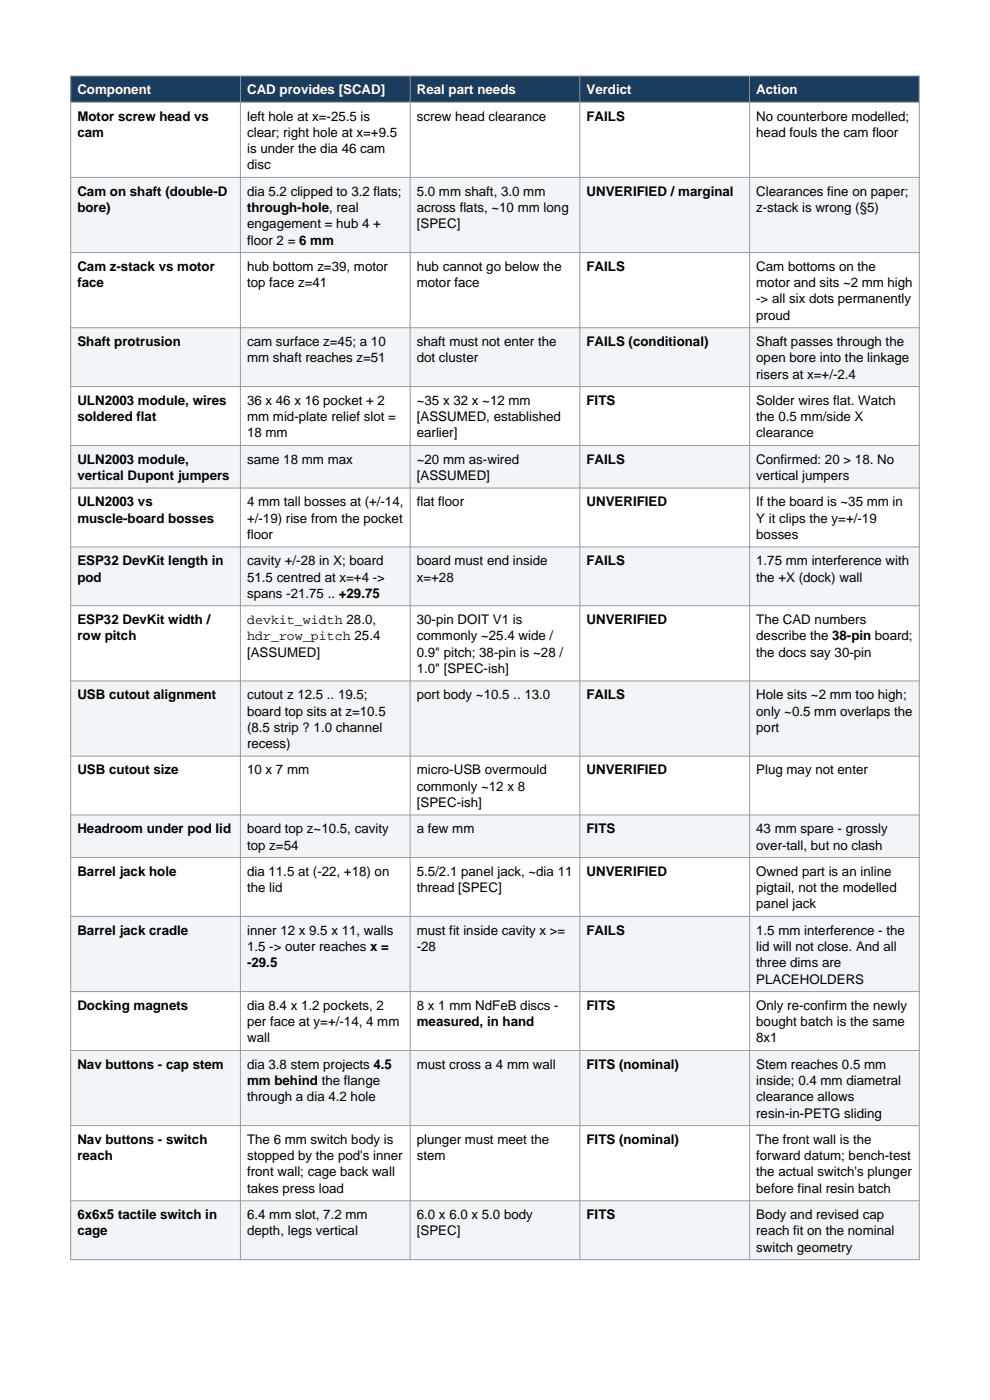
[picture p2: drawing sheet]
<svg xmlns="http://www.w3.org/2000/svg" width="210mm" height="297mm" viewBox="0 0 210 297" stroke-linecap="round" stroke-linejoin="round" font-family="sans-serif">
<defs><g id="words">
<g font-size="2.8" fill="#fff">
<text x="16.4" y="20">Component</text>
<text x="52.4" y="20">CAD provides [SCAD]</text>
<text x="88.4" y="20">Real part needs</text>
<text x="124.4" y="20">Verdict</text>
<text x="160.4" y="20">Action</text>
</g>
<g font-size="2.8">
<text x="16.4" y="25.6">Motor screw head vs</text>
<text x="16.4" y="29">cam</text>
<text x="52.4" y="25.6">left hole at x=-25.5 is</text>
<text x="52.4" y="29">clear; right hole at x=+9.5</text>
<text x="88.4" y="25.6">screw head clearance</text>
<text x="124.4" y="25.6">FAILS</text>
<text x="160.4" y="25.6">No counterbore modelled;</text>
<text x="160.4" y="29">head fouls the cam floor</text>
<text x="52.4" y="32.5">is under the dia 46 cam</text>
<text x="52.4" y="35.9">disc</text>
<text x="16.4" y="41.5">Cam on shaft (double-D</text>
<text x="52.4" y="41.5">dia 5.2 clipped to 3.2 flats;</text>
<text x="88.4" y="41.5">5.0 mm shaft, 3.0 mm</text>
<text x="124.4" y="41.5">UNVERIFIED / marginal</text>
<text x="160.4" y="41.5">Clearances fine on paper;</text>
<text x="16.4" y="45">bore)</text>
<text x="52.4" y="45">through-hole, real</text>
<text x="88.4" y="45">across flats, ~10 mm long</text>
<text x="160.4" y="45">z-stack is wrong (§5)</text>
<text x="52.4" y="48.4">engagement = hub 4 +</text>
<text x="52.4" y="51.9">floor 2 = 6 mm</text>
<text x="88.4" y="48.4">[SPEC]</text>
<text x="16.4" y="57.5">Cam z-stack vs motor</text>
<text x="52.4" y="57.5">hub bottom z=39, motor</text>
<text x="88.4" y="57.5">hub cannot go below the</text>
<text x="124.4" y="57.5">FAILS</text>
<text x="160.4" y="57.5">Cam bottoms on the</text>
<text x="16.4" y="60.9">face</text>
<text x="52.4" y="60.9">top face z=41</text>
<text x="88.4" y="60.9">motor face</text>
<text x="160.4" y="60.9">motor and sits ~2 mm high</text>
<text x="160.4" y="64.4">-&gt; all six dots permanently</text>
<text x="160.4" y="67.8">proud</text>
<text x="16.4" y="73.4">Shaft protrusion</text>
<text x="52.4" y="73.4">cam surface z=45; a 10</text>
<text x="52.4" y="76.9">mm shaft reaches z=51</text>
<text x="88.4" y="73.4">shaft must not enter the</text>
<text x="88.4" y="76.9">dot cluster</text>
<text x="124.4" y="73.4">FAILS (conditional)</text>
<text x="160.4" y="73.4">Shaft passes through the</text>
<text x="160.4" y="76.9">open bore into the linkage</text>
<text x="160.4" y="80.3">risers at x=+/-2.4</text>
<text x="16.4" y="85.9">ULN2003 module, wires</text>
<text x="16.4" y="89.4">soldered flat</text>
<text x="52.4" y="85.9">36 x 46 x 16 pocket + 2</text>
<text x="52.4" y="89.4">mm mid-plate relief slot =</text>
<text x="88.4" y="85.9">~35 x 32 x ~12 mm</text>
<text x="88.4" y="89.4">[ASSUMED, established</text>
<text x="124.4" y="85.9">FITS</text>
<text x="160.4" y="85.9">Solder wires flat. Watch</text>
<text x="160.4" y="89.4">the 0.5 mm/side X</text>
<text x="52.4" y="92.8">18 mm</text>
<text x="88.4" y="92.8">earlier]</text>
<text x="160.4" y="92.8">clearance</text>
<text x="16.4" y="98.4">ULN2003 module,</text>
<text x="16.4" y="101.8">vertical Dupont jumpers</text>
<text x="52.4" y="98.4">same 18 mm max</text>
<text x="88.4" y="98.4">~20 mm as-wired</text>
<text x="88.4" y="101.8">[ASSUMED]</text>
<text x="124.4" y="98.4">FAILS</text>
<text x="160.4" y="98.4">Confirmed: 20 &gt; 18. No</text>
<text x="160.4" y="101.8">vertical jumpers</text>
<text x="16.4" y="107.4">ULN2003 vs</text>
<text x="52.4" y="107.4">4 mm tall bosses at (+/-14,</text>
<text x="88.4" y="107.4">flat floor</text>
<text x="124.4" y="107.4">UNVERIFIED</text>
<text x="160.4" y="107.4">If the board is ~35 mm in</text>
<text x="16.4" y="110.9">muscle-board bosses</text>
<text x="52.4" y="110.9">+/-19) rise from the pocket</text>
<text x="160.4" y="110.9">Y it clips the y=+/-19</text>
<text x="16.4" y="119.9">ESP32 DevKit length in</text>
<text x="52.4" y="114.3">floor</text>
<text x="52.4" y="119.9">cavity +/-28 in X; board</text>
<text x="88.4" y="119.9">board must end inside</text>
<text x="124.4" y="119.9">FAILS</text>
<text x="160.4" y="114.3">bosses</text>
<text x="160.4" y="119.9">1.75 mm interference with</text>
<text x="16.4" y="123.4">pod</text>
<text x="52.4" y="123.4">51.5 centred at x=+4 -&gt;</text>
<text x="88.4" y="123.4">x=+28</text>
<text x="160.4" y="123.4">the +X (dock) wall</text>
<text x="52.4" y="126.8">spans -21.75 .. +29.75</text>
<text x="16.4" y="132.4">ESP32 DevKit width /</text>
<text x="16.4" y="135.8">row pitch</text>
<text x="52.4" y="132.4">devkit_width 28.0,</text>
<text x="52.4" y="135.8">hdr_row_pitch 25.4</text>
<text x="88.4" y="132.4">30-pin DOIT V1 is</text>
<text x="88.4" y="135.8">commonly ~25.4 wide /</text>
<text x="124.4" y="132.4">UNVERIFIED</text>
<text x="160.4" y="132.4">The CAD numbers</text>
<text x="160.4" y="135.8">describe the 38-pin board;</text>
<text x="52.4" y="139.3">[ASSUMED]</text>
<text x="88.4" y="139.3">0.9&quot; pitch; 38-pin is ~28 /</text>
<text x="88.4" y="142.8">1.0&quot; [SPEC-ish]</text>
<text x="160.4" y="139.3">the docs say 30-pin</text>
<text x="16.4" y="148.3">USB cutout alignment</text>
<text x="52.4" y="148.3">cutout z 12.5 .. 19.5;</text>
<text x="88.4" y="148.3">port body ~10.5 .. 13.0</text>
<text x="124.4" y="148.3">FAILS</text>
<text x="160.4" y="148.3">Hole sits ~2 mm too high;</text>
<text x="52.4" y="151.8">board top sits at z=10.5</text>
<text x="52.4" y="155.3">(8.5 strip ? 1.0 channel</text>
<text x="160.4" y="151.8">only ~0.5 mm overlaps the</text>
<text x="160.4" y="155.3">port</text>
<text x="52.4" y="158.7">recess)</text>
<text x="16.4" y="164.3">USB cutout size</text>
<text x="52.4" y="164.3">10 x 7 mm</text>
<text x="88.4" y="164.3">micro-USB overmould</text>
<text x="88.4" y="167.7">commonly ~12 x 8</text>
<text x="124.4" y="164.3">UNVERIFIED</text>
<text x="160.4" y="164.3">Plug may not enter</text>
<text x="88.4" y="171.2">[SPEC-ish]</text>
<text x="16.4" y="176.8">Headroom under pod lid</text>
<text x="52.4" y="176.8">board top z~10.5, cavity</text>
<text x="88.4" y="176.8">a few mm</text>
<text x="124.4" y="176.8">FITS</text>
<text x="160.4" y="176.8">43 mm spare - grossly</text>
<text x="16.4" y="185.8">Barrel jack hole</text>
<text x="52.4" y="180.2">top z=54</text>
<text x="52.4" y="185.8">dia 11.5 at (-22, +18) on</text>
<text x="88.4" y="185.8">5.5/2.1 panel jack, ~dia 11</text>
<text x="124.4" y="185.8">UNVERIFIED</text>
<text x="160.4" y="180.2">over-tall, but no clash</text>
<text x="160.4" y="185.8">Owned part is an inline</text>
<text x="52.4" y="189.3">the lid</text>
<text x="88.4" y="189.3">thread [SPEC]</text>
<text x="160.4" y="189.3">pigtail, not the modelled</text>
<text x="160.4" y="192.7">panel jack</text>
<text x="16.4" y="198.3">Barrel jack cradle</text>
<text x="52.4" y="198.3">inner 12 x 9.5 x 11, walls</text>
<text x="52.4" y="201.7">1.5 -&gt; outer reaches x =</text>
<text x="88.4" y="198.3">must fit inside cavity x &gt;=</text>
<text x="88.4" y="201.7">-28</text>
<text x="124.4" y="198.3">FAILS</text>
<text x="160.4" y="198.3">1.5 mm interference - the</text>
<text x="160.4" y="201.7">lid will not close. And all</text>
<text x="52.4" y="205.2">-29.5</text>
<text x="160.4" y="205.2">three dims are</text>
<text x="160.4" y="208.7">PLACEHOLDERS</text>
<text x="16.4" y="214.2">Docking magnets</text>
<text x="52.4" y="214.2">dia 8.4 x 1.2 pockets, 2</text>
<text x="88.4" y="214.2">8 x 1 mm NdFeB discs -</text>
<text x="124.4" y="214.2">FITS</text>
<text x="160.4" y="214.2">Only re-confirm the newly</text>
<text x="52.4" y="217.7">per face at y=+/-14, 4 mm</text>
<text x="52.4" y="221.2">wall</text>
<text x="88.4" y="217.7">measured, in hand</text>
<text x="160.4" y="217.7">bought batch is the same</text>
<text x="160.4" y="221.2">8x1</text>
<text x="16.4" y="226.7">Nav buttons - cap stem</text>
<text x="52.4" y="226.7">dia 3.8 stem projects 4.5</text>
<text x="88.4" y="226.7">must cross a 4 mm wall</text>
<text x="124.4" y="226.7">FITS (nominal)</text>
<text x="160.4" y="226.7">Stem reaches 0.5 mm</text>
<text x="52.4" y="230.2">mm behind the flange</text>
<text x="52.4" y="233.6">through a dia 4.2 hole</text>
<text x="160.4" y="230.2">inside; 0.4 mm diametral</text>
<text x="160.4" y="233.6">clearance allows</text>
<text x="160.4" y="237.1">resin-in-PETG sliding</text>
<text x="16.4" y="242.7">Nav buttons - switch</text>
<text x="52.4" y="242.7">The 6 mm switch body is</text>
<text x="88.4" y="242.7">plunger must meet the</text>
<text x="124.4" y="242.7">FITS (nominal)</text>
<text x="160.4" y="242.7">The front wall is the</text>
<text x="16.4" y="246.1">reach</text>
<text x="52.4" y="246.1">stopped by the pod's inner</text>
<text x="52.4" y="249.6">front wall; cage back wall</text>
<text x="88.4" y="246.1">stem</text>
<text x="160.4" y="246.1">forward datum; bench-test</text>
<text x="160.4" y="249.6">the actual switch's plunger</text>
<text x="52.4" y="253">takes press load</text>
<text x="160.4" y="253">before final resin batch</text>
<text x="16.4" y="258.6">6x6x5 tactile switch in</text>
<text x="16.4" y="262.1">cage</text>
<text x="52.4" y="258.6">6.4 mm slot, 7.2 mm</text>
<text x="52.4" y="262.1">depth, legs vertical</text>
<text x="88.4" y="258.6">6.0 x 6.0 x 5.0 body</text>
<text x="88.4" y="262.1">[SPEC]</text>
<text x="124.4" y="258.6">FITS</text>
<text x="160.4" y="258.6">Body and revised cap</text>
<text x="160.4" y="262.1">reach fit on the nominal</text>
<text x="160.4" y="265.5">switch geometry</text>
</g>
</g></defs>
<path d="M15 16.1h180v5.6h-180z" fill-rule="evenodd" fill="#1a3c5e"/>
<path d="M15 21.7h180v15.9h-180z" fill-rule="evenodd" fill="#fff"/>
<path d="M15 37.6h180v16h-180z" fill-rule="evenodd" fill="#f2f5f8"/>
<path d="M15 53.6h180v15.9h-180z" fill-rule="evenodd" fill="#fff"/>
<path d="M15 69.5h180v12.5h-180z" fill-rule="evenodd" fill="#f2f5f8"/>
<path d="M15 82h180v12.5h-180z" fill-rule="evenodd" fill="#fff"/>
<path d="M15 94.5h180v9h-180z" fill-rule="evenodd" fill="#f2f5f8"/>
<path d="M15 103.5h180v12.5h-180z" fill-rule="evenodd" fill="#fff"/>
<path d="M15 116h180v12.5h-180z" fill-rule="evenodd" fill="#f2f5f8"/>
<path d="M15 128.5h180v16h-180z" fill-rule="evenodd" fill="#fff"/>
<path d="M15 144.5h180v15.9h-180z" fill-rule="evenodd" fill="#f2f5f8"/>
<path d="M15 160.4h180v12.5h-180z" fill-rule="evenodd" fill="#fff"/>
<path d="M15 172.9h180v9h-180z" fill-rule="evenodd" fill="#f2f5f8"/>
<path d="M15 181.9h180v12.5h-180z" fill-rule="evenodd" fill="#fff"/>
<path d="M15 194.4h180v16h-180z" fill-rule="evenodd" fill="#f2f5f8"/>
<path d="M15 210.4h180v12.4h-180z" fill-rule="evenodd" fill="#fff"/>
<path d="M15 222.8h180v16h-180z" fill-rule="evenodd" fill="#f2f5f8"/>
<path d="M15 238.8h180v15.9h-180z" fill-rule="evenodd" fill="#fff"/>
<path d="M15 254.7h180v12.5h-180z" fill-rule="evenodd" fill="#f2f5f8"/>
<g fill="none" stroke="#999" stroke-width=".21">
<path d="M15 16.1h180v251.1h-180zM51 16.1v251.1M87 16.1v251.1M123 16.1v251.1M159 16.1v251.1M15 21.7h180M15 37.6h180M15 53.6h180M15 69.5h180M15 82h180M15 94.5h180M15 103.5h180"/>
<path d="M15 116h180M15 128.5h180M15 144.5h180M15 160.4h180M15 172.9h180M15 181.9h180M15 194.4h180M15 210.4h180M15 222.8h180M15 238.8h180M15 254.7h180"/>
</g>
<use href="#words"/>
</svg>
